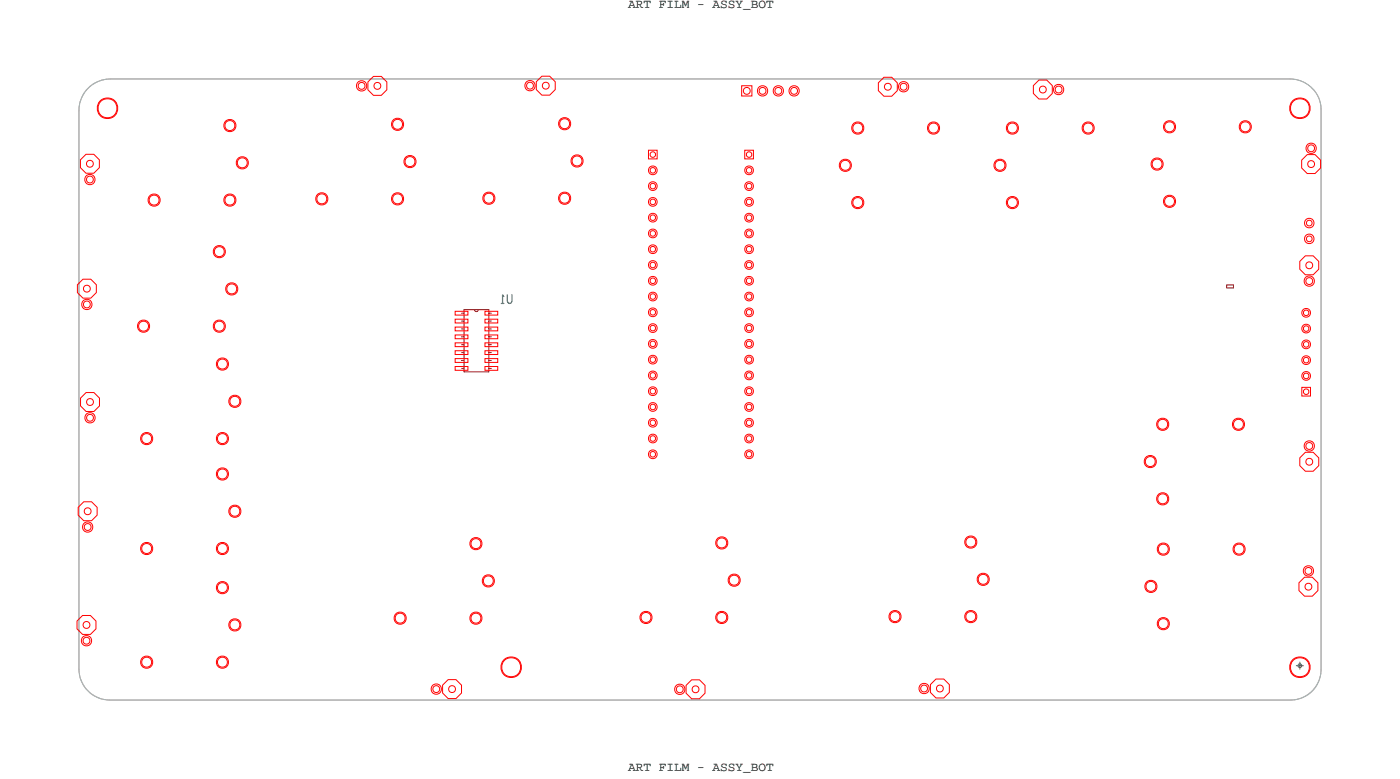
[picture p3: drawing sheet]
<svg xmlns="http://www.w3.org/2000/svg" width="225mm" height="125mm" viewBox="0 0 225 125" stroke-linecap="round" stroke-linejoin="round" font-family="sans-serif">
<defs><g id="words">
<text font-size="2.4" fill="#0097b7" x="82.6" y="47.5" transform="rotate(-180 82.6 47.5)">U1</text>
<g font-size="2.1">
<text x="101.1" y="1.2">ART FILM - ASSY_BOT</text>
<text x="101.1" y="124.2">ART FILM - ASSY_BOT</text>
</g>
</g></defs>
<!-- layer: Board Outline -->
<path d="M12.7 17.8v90zM14.1 14.3a5 5 0 0 1 3.6-1.6h190a5 5 0 0 1 5 5v90a5 5 0 0 1-5 5h-190a5 5 0 0 1-5-5v-90a5 5 0 0 1 1.4-3.4zM17.8 12.7h189.9zM17.8 12.7a5.1 5.1 0 0 0-5.1 5.1M207.7 12.7a5 5 0 0 1 3.6 1.5M211.2 14.2l.2 .1zM211.4 14.3a4.6 4.6 0 0 1 1.3 3.2M212.7 17.5v90.4zM12.7 107.8a5 5 0 0 0 5 4.9M17.7 112.7h190.2zM212.7 107.9a4.8 4.8 0 0 1-4.8 4.8" fill="none" stroke="#acacac" stroke-width=".16"/>
<!-- layer: Components -->
<g fill="none" stroke="#a90512" stroke-width=".16">
<path d="M74.3 54.2h.4zM74.3 53h.4zM74.3 51.7h.4zM74.3 50.4h.4zM74.3 59.3h.4zM74.3 58h.4zM74.3 56.8h.4zM74.3 55.5h.4zM74.7 59.9h4zM74.7 49.9h4zM74.7 49.9v10zM76.4 49.9l.1 .2 .2 .1 .2-.1 .1-.2"/>
<path d="M78.7 49.9v10zM78.7 50.4h.4zM78.7 51.7h.4zM78.7 53h.4zM78.7 54.2h.4zM78.7 55.5h.4zM78.7 56.8h.4zM78.7 58h.4zM78.7 59.3h.4zM197.5 45.9h1.1v.5h-1.1z"/>
</g>
<!-- layer: Nets -->
<g fill="none" stroke="#f00" stroke-width=".16">
<path d="M119.4 13.8h1.7v1.7h-1.7zM104.4 24.2h1.4v1.4h-1.4zM119.9 24.2h1.4v1.4h-1.4zM73.3 57.7h2v.7h-2zM73.3 56.5h2v.6h-2zM73.3 55.2h2v.6h-2zM73.3 53.9h2v.6h-2zM73.3 51.4h2v.6h-2zM73.3 52.7h2v.6h-2zM73.3 50.1h2v.6h-2zM73.3 59h2v.6h-2zM78.1 57.7h2v.7h-2z"/>
<path d="M78.1 56.5h2v.6h-2zM78.1 55.2h2v.6h-2zM78.1 53.9h2v.6h-2zM78.1 52.7h2v.6h-2zM78.1 51.4h2v.6h-2zM78.1 50.1h2v.6h-2zM78.1 59h2v.6h-2zM209.6 62.4h1.4v1.4h-1.4z"/>
<circle cx="17.3" cy="17.4" r="1.54"/>
<circle cx="17.3" cy="17.4" r="1.66"/>
<circle cx="58.2" cy="13.8" r=".55"/>
<circle cx="58.2" cy="13.8" r=".83"/>
<circle cx="60.8" cy="13.8" r=".55"/>
<circle cx="60.8" cy="13.8" r="1.65"/>
<circle cx="85.3" cy="13.8" r=".55"/>
<circle cx="85.3" cy="13.8" r=".83"/>
<circle cx="87.9" cy="13.8" r=".55"/>
<circle cx="87.9" cy="13.8" r="1.65"/>
<circle cx="90.9" cy="19.9" r=".98"/>
<circle cx="90.9" cy="19.9" r=".81"/>
<circle cx="120.2" cy="14.6" r=".55"/>
<circle cx="122.8" cy="14.6" r=".55"/>
<circle cx="122.8" cy="14.6" r=".83"/>
<circle cx="125.3" cy="14.6" r=".55"/>
<circle cx="125.3" cy="14.6" r=".83"/>
<circle cx="127.9" cy="14.6" r=".55"/>
<circle cx="127.9" cy="14.6" r=".83"/>
<circle cx="143" cy="14" r=".55"/>
<circle cx="143" cy="14" r="1.65"/>
<circle cx="145.5" cy="14" r=".55"/>
<circle cx="145.5" cy="14" r=".83"/>
<circle cx="167.9" cy="14.4" r=".55"/>
<circle cx="167.9" cy="14.4" r="1.65"/>
<circle cx="170.5" cy="14.4" r=".55"/>
<circle cx="170.5" cy="14.4" r=".83"/>
<circle cx="209.3" cy="17.4" r="1.66"/>
<circle cx="209.3" cy="17.4" r="1.54"/>
<circle cx="14.5" cy="28.9" r=".55"/>
<circle cx="14.5" cy="26.4" r=".55"/>
<circle cx="14.5" cy="26.4" r="1.65"/>
<circle cx="14.5" cy="28.9" r=".83"/>
<circle cx="24.8" cy="32.2" r=".98"/>
<circle cx="24.8" cy="32.2" r=".81"/>
<circle cx="37" cy="20.2" r=".98"/>
<circle cx="37" cy="32.2" r=".98"/>
<circle cx="37" cy="32.2" r=".81"/>
<circle cx="37" cy="20.2" r=".81"/>
<circle cx="39" cy="26.2" r=".98"/>
<circle cx="39" cy="26.2" r=".81"/>
<circle cx="51.8" cy="32" r=".98"/>
<circle cx="51.8" cy="32" r=".81"/>
<circle cx="64" cy="20" r=".98"/>
<circle cx="64" cy="32" r=".98"/>
<circle cx="64" cy="32" r=".81"/>
<circle cx="64" cy="20" r=".81"/>
<circle cx="66" cy="26" r=".98"/>
<circle cx="66" cy="26" r=".81"/>
<circle cx="78.7" cy="31.9" r=".98"/>
<circle cx="78.7" cy="31.9" r=".81"/>
<circle cx="90.9" cy="31.9" r=".98"/>
<circle cx="90.9" cy="31.9" r=".81"/>
<circle cx="92.9" cy="25.9" r=".98"/>
<circle cx="92.9" cy="25.9" r=".81"/>
<circle cx="105.1" cy="32.5" r=".45"/>
<circle cx="105.1" cy="24.9" r=".45"/>
<circle cx="105.1" cy="27.4" r=".45"/>
<circle cx="105.1" cy="37.6" r=".45"/>
<circle cx="105.1" cy="35.1" r=".45"/>
<circle cx="105.1" cy="30" r=".45"/>
<circle cx="105.1" cy="35.1" r=".7"/>
<circle cx="105.1" cy="32.5" r=".7"/>
<circle cx="105.1" cy="27.4" r=".7"/>
<circle cx="105.1" cy="30" r=".7"/>
<circle cx="105.1" cy="37.6" r=".7"/>
<circle cx="120.6" cy="27.4" r=".45"/>
<circle cx="120.6" cy="32.5" r=".45"/>
<circle cx="120.6" cy="24.9" r=".45"/>
<circle cx="120.6" cy="37.6" r=".45"/>
<circle cx="120.6" cy="35.1" r=".45"/>
<circle cx="120.6" cy="30" r=".45"/>
<circle cx="120.6" cy="37.6" r=".7"/>
<circle cx="120.6" cy="32.5" r=".7"/>
<circle cx="120.6" cy="30" r=".7"/>
<circle cx="120.6" cy="27.4" r=".7"/>
<circle cx="120.6" cy="35.1" r=".7"/>
<circle cx="136.1" cy="26.6" r=".98"/>
<circle cx="136.1" cy="26.6" r=".81"/>
<circle cx="138.1" cy="20.6" r=".98"/>
<circle cx="138.1" cy="32.6" r=".98"/>
<circle cx="138.1" cy="20.6" r=".81"/>
<circle cx="138.1" cy="32.6" r=".81"/>
<circle cx="150.3" cy="20.6" r=".98"/>
<circle cx="150.3" cy="20.6" r=".81"/>
<circle cx="161" cy="26.6" r=".98"/>
<circle cx="161" cy="26.6" r=".81"/>
<circle cx="163" cy="20.6" r=".98"/>
<circle cx="163" cy="32.6" r=".98"/>
<circle cx="163" cy="20.6" r=".81"/>
<circle cx="163" cy="32.6" r=".81"/>
<circle cx="175.2" cy="20.6" r=".98"/>
<circle cx="175.2" cy="20.6" r=".81"/>
<circle cx="186.3" cy="26.4" r=".98"/>
<circle cx="186.3" cy="26.4" r=".81"/>
<circle cx="188.3" cy="20.4" r=".98"/>
<circle cx="188.3" cy="32.4" r=".98"/>
<circle cx="188.3" cy="20.4" r=".81"/>
<circle cx="188.3" cy="32.4" r=".81"/>
<circle cx="200.5" cy="20.4" r=".98"/>
<circle cx="200.5" cy="20.4" r=".81"/>
<circle cx="210.8" cy="38.5" r=".46"/>
<circle cx="210.8" cy="35.9" r=".46"/>
<circle cx="210.8" cy="35.9" r=".77"/>
<circle cx="210.8" cy="38.5" r=".77"/>
<circle cx="211.1" cy="26.4" r=".55"/>
<circle cx="211.1" cy="23.9" r=".55"/>
<circle cx="211.1" cy="23.9" r=".83"/>
<circle cx="211.1" cy="26.4" r="1.65"/>
<circle cx="14" cy="49" r=".55"/>
<circle cx="14" cy="46.5" r=".55"/>
<circle cx="14" cy="46.5" r="1.65"/>
<circle cx="14" cy="49" r=".83"/>
<circle cx="23.1" cy="52.5" r=".98"/>
<circle cx="23.1" cy="52.5" r=".81"/>
<circle cx="35.3" cy="40.5" r=".98"/>
<circle cx="35.3" cy="52.5" r=".98"/>
<circle cx="35.3" cy="52.5" r=".81"/>
<circle cx="35.3" cy="40.5" r=".81"/>
<circle cx="35.8" cy="58.6" r=".98"/>
<circle cx="35.8" cy="58.6" r=".81"/>
<circle cx="37.3" cy="46.5" r=".98"/>
<circle cx="37.3" cy="46.5" r=".81"/>
<circle cx="105.1" cy="52.8" r=".45"/>
<circle cx="105.1" cy="45.2" r=".45"/>
<circle cx="105.1" cy="40.1" r=".45"/>
<circle cx="105.1" cy="42.7" r=".45"/>
<circle cx="105.1" cy="47.8" r=".45"/>
<circle cx="105.1" cy="50.3" r=".45"/>
<circle cx="105.1" cy="57.9" r=".45"/>
<circle cx="105.1" cy="55.4" r=".45"/>
<circle cx="105.1" cy="52.8" r=".7"/>
<circle cx="105.1" cy="42.7" r=".7"/>
<circle cx="105.1" cy="55.4" r=".7"/>
<circle cx="105.1" cy="50.3" r=".7"/>
<circle cx="105.1" cy="40.1" r=".7"/>
<circle cx="105.1" cy="45.2" r=".7"/>
<circle cx="105.1" cy="57.9" r=".7"/>
<circle cx="105.1" cy="47.8" r=".7"/>
<circle cx="120.6" cy="50.3" r=".45"/>
<circle cx="120.6" cy="55.4" r=".45"/>
<circle cx="120.6" cy="52.8" r=".45"/>
<circle cx="120.6" cy="42.7" r=".45"/>
<circle cx="120.6" cy="57.9" r=".45"/>
<circle cx="120.6" cy="45.2" r=".45"/>
<circle cx="120.6" cy="40.1" r=".45"/>
<circle cx="120.6" cy="47.8" r=".45"/>
<circle cx="120.6" cy="52.8" r=".7"/>
<circle cx="120.6" cy="55.4" r=".7"/>
<circle cx="120.6" cy="47.8" r=".7"/>
<circle cx="120.6" cy="45.2" r=".7"/>
<circle cx="120.6" cy="42.7" r=".7"/>
<circle cx="120.6" cy="40.1" r=".7"/>
<circle cx="120.6" cy="57.9" r=".7"/>
<circle cx="120.6" cy="50.3" r=".7"/>
<circle cx="210.3" cy="50.4" r=".45"/>
<circle cx="210.3" cy="58" r=".45"/>
<circle cx="210.3" cy="55.5" r=".45"/>
<circle cx="210.3" cy="52.9" r=".45"/>
<circle cx="210.3" cy="52.9" r=".7"/>
<circle cx="210.3" cy="58" r=".7"/>
<circle cx="210.3" cy="50.4" r=".7"/>
<circle cx="210.3" cy="55.5" r=".7"/>
<circle cx="210.8" cy="42.7" r=".55"/>
<circle cx="210.8" cy="45.3" r=".55"/>
<circle cx="210.8" cy="42.7" r="1.65"/>
<circle cx="210.8" cy="45.3" r=".83"/>
<circle cx="14.5" cy="64.7" r=".55"/>
<circle cx="14.5" cy="67.3" r=".55"/>
<circle cx="14.5" cy="64.7" r="1.65"/>
<circle cx="14.5" cy="67.3" r=".83"/>
<circle cx="23.6" cy="70.6" r=".98"/>
<circle cx="23.6" cy="70.6" r=".81"/>
<circle cx="35.8" cy="76.3" r=".98"/>
<circle cx="35.8" cy="70.6" r=".98"/>
<circle cx="35.8" cy="76.3" r=".81"/>
<circle cx="35.8" cy="70.6" r=".81"/>
<circle cx="37.8" cy="64.6" r=".98"/>
<circle cx="37.8" cy="64.6" r=".81"/>
<circle cx="105.1" cy="60.5" r=".45"/>
<circle cx="105.1" cy="63" r=".45"/>
<circle cx="105.1" cy="68.1" r=".45"/>
<circle cx="105.1" cy="73.2" r=".45"/>
<circle cx="105.1" cy="65.5" r=".45"/>
<circle cx="105.1" cy="70.6" r=".45"/>
<circle cx="105.1" cy="73.2" r=".7"/>
<circle cx="105.1" cy="68.1" r=".7"/>
<circle cx="105.1" cy="63" r=".7"/>
<circle cx="105.1" cy="65.5" r=".7"/>
<circle cx="105.1" cy="60.5" r=".7"/>
<circle cx="105.1" cy="70.6" r=".7"/>
<circle cx="120.6" cy="73.2" r=".45"/>
<circle cx="120.6" cy="63" r=".45"/>
<circle cx="120.6" cy="65.5" r=".45"/>
<circle cx="120.6" cy="60.5" r=".45"/>
<circle cx="120.6" cy="70.6" r=".45"/>
<circle cx="120.6" cy="68.1" r=".45"/>
<circle cx="120.6" cy="68.1" r=".7"/>
<circle cx="120.6" cy="70.6" r=".7"/>
<circle cx="120.6" cy="73.2" r=".7"/>
<circle cx="120.6" cy="65.5" r=".7"/>
<circle cx="120.6" cy="60.5" r=".7"/>
<circle cx="120.6" cy="63" r=".7"/>
<circle cx="185.2" cy="74.3" r=".98"/>
<circle cx="185.2" cy="74.3" r=".81"/>
<circle cx="187.2" cy="68.3" r=".98"/>
<circle cx="187.2" cy="68.3" r=".81"/>
<circle cx="199.4" cy="68.3" r=".98"/>
<circle cx="199.4" cy="68.3" r=".81"/>
<circle cx="210.3" cy="60.5" r=".45"/>
<circle cx="210.3" cy="63.1" r=".45"/>
<circle cx="210.3" cy="60.5" r=".7"/>
<circle cx="210.8" cy="71.8" r=".55"/>
<circle cx="210.8" cy="74.4" r=".55"/>
<circle cx="210.8" cy="71.8" r=".83"/>
<circle cx="210.8" cy="74.3" r="1.65"/>
<circle cx="14.1" cy="84.9" r=".55"/>
<circle cx="14.1" cy="82.3" r=".55"/>
<circle cx="14.1" cy="82.3" r="1.65"/>
<circle cx="14.1" cy="84.9" r=".83"/>
<circle cx="23.6" cy="88.3" r=".98"/>
<circle cx="23.6" cy="88.3" r=".81"/>
<circle cx="35.8" cy="94.6" r=".98"/>
<circle cx="35.8" cy="88.3" r=".98"/>
<circle cx="35.8" cy="94.6" r=".81"/>
<circle cx="35.8" cy="88.3" r=".81"/>
<circle cx="37.8" cy="82.3" r=".98"/>
<circle cx="37.8" cy="82.3" r=".81"/>
<circle cx="64.4" cy="99.5" r=".98"/>
<circle cx="64.4" cy="99.5" r=".81"/>
<circle cx="76.6" cy="87.5" r=".98"/>
<circle cx="76.6" cy="99.5" r=".98"/>
<circle cx="76.6" cy="87.5" r=".81"/>
<circle cx="76.6" cy="99.5" r=".81"/>
<circle cx="78.6" cy="93.5" r=".98"/>
<circle cx="78.6" cy="93.5" r=".81"/>
<circle cx="104" cy="99.4" r=".98"/>
<circle cx="104" cy="99.4" r=".81"/>
<circle cx="116.2" cy="99.4" r=".98"/>
<circle cx="116.2" cy="87.4" r=".98"/>
<circle cx="116.2" cy="87.4" r=".81"/>
<circle cx="116.2" cy="99.4" r=".81"/>
<circle cx="118.2" cy="93.4" r=".98"/>
<circle cx="118.2" cy="93.4" r=".81"/>
<circle cx="144.1" cy="99.3" r=".98"/>
<circle cx="144.1" cy="99.3" r=".81"/>
<circle cx="156.3" cy="99.3" r=".98"/>
<circle cx="156.3" cy="87.3" r=".98"/>
<circle cx="156.3" cy="99.3" r=".81"/>
<circle cx="156.3" cy="87.3" r=".81"/>
<circle cx="158.3" cy="93.3" r=".98"/>
<circle cx="158.3" cy="93.3" r=".81"/>
<circle cx="185.3" cy="94.4" r=".98"/>
<circle cx="185.3" cy="94.4" r=".81"/>
<circle cx="187.2" cy="80.3" r=".98"/>
<circle cx="187.2" cy="80.3" r=".81"/>
<circle cx="187.3" cy="88.4" r=".98"/>
<circle cx="187.3" cy="88.4" r=".81"/>
<circle cx="199.5" cy="88.4" r=".98"/>
<circle cx="199.5" cy="88.4" r=".81"/>
<circle cx="210.7" cy="94.5" r=".55"/>
<circle cx="210.7" cy="91.9" r=".55"/>
<circle cx="210.7" cy="91.9" r=".83"/>
<circle cx="210.7" cy="94.5" r="1.65"/>
<circle cx="13.9" cy="103.2" r=".55"/>
<circle cx="13.9" cy="100.6" r=".55"/>
<circle cx="13.9" cy="100.6" r="1.65"/>
<circle cx="13.9" cy="103.2" r=".83"/>
<circle cx="23.6" cy="106.6" r=".98"/>
<circle cx="23.6" cy="106.6" r=".81"/>
<circle cx="35.8" cy="106.6" r=".98"/>
<circle cx="35.8" cy="106.6" r=".81"/>
<circle cx="37.8" cy="100.6" r=".98"/>
<circle cx="37.8" cy="100.6" r=".81"/>
<circle cx="70.2" cy="111" r=".55"/>
<circle cx="70.2" cy="111" r=".83"/>
<circle cx="72.8" cy="111" r=".55"/>
<circle cx="72.8" cy="111" r="1.65"/>
<circle cx="82.3" cy="107.4" r="1.66"/>
<circle cx="82.3" cy="107.4" r="1.54"/>
<circle cx="109.5" cy="111" r=".55"/>
<circle cx="109.5" cy="111" r=".83"/>
<circle cx="112" cy="111" r=".55"/>
<circle cx="112" cy="111" r="1.65"/>
<circle cx="148.8" cy="110.9" r=".55"/>
<circle cx="148.8" cy="110.9" r=".83"/>
<circle cx="151.3" cy="110.9" r=".55"/>
<circle cx="151.3" cy="110.9" r="1.65"/>
<circle cx="187.3" cy="100.4" r=".98"/>
<circle cx="187.3" cy="100.4" r=".81"/>
<circle cx="209.3" cy="107.4" r="1.66"/>
<circle cx="209.3" cy="107.4" r="1.54"/>
</g>
<!-- layer: Drawing Origin -->
<path d="M208.7 107.2h1.2M209.1 107l.2-.1 .2 .1v.4l-.2 .1-.2-.1zM209.3 106.6v1.2" fill="none" stroke="#638b3a" stroke-width=".16"/>
<use href="#words"/>
</svg>
